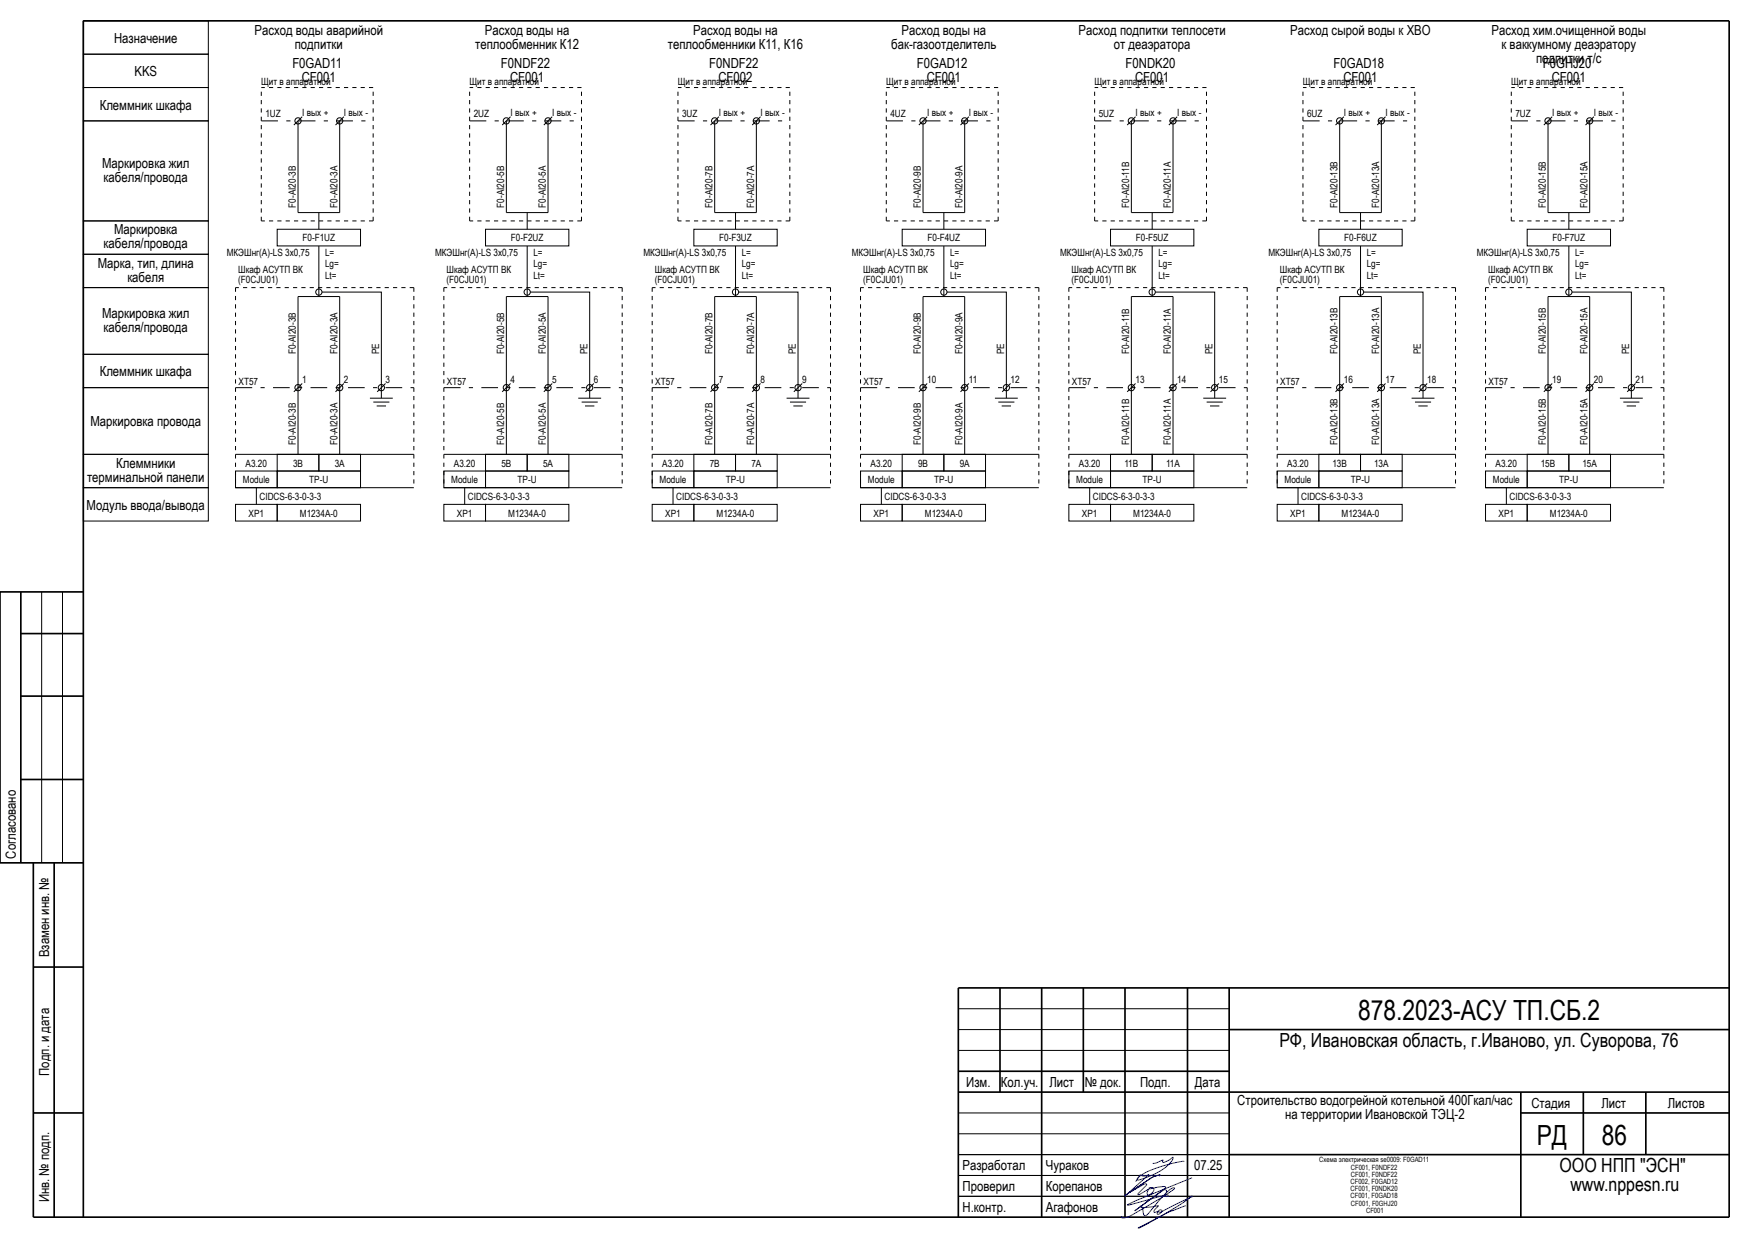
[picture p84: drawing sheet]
<svg xmlns="http://www.w3.org/2000/svg" width="420mm" height="297mm" viewBox="0 0 420 297" stroke-linecap="round" stroke-linejoin="round" font-family="sans-serif">
<defs><g id="words">
<g font-size="6.7">
<text x="325.9" y="244.6">878.2023-АСУ ТП.СБ.2</text>
<text x="368.8" y="274.7">РД</text>
<text x="384.5" y="274.6">86</text>
</g>
<g font-size="4.7">
<text x="307" y="251.1">РФ, Ивановская область, г.Иваново, ул. Суворова, 76</text>
<text x="374.3" y="281.1">ООО НПП &quot;ЭСН&quot;</text>
<text x="376.9" y="285.8">www.nppesn.ru</text>
</g>
<g font-size="3.3">
<text x="27.4" y="10.3">Назначение</text>
<text x="61.1" y="8.4">Расход воды аварийной</text>
<text x="70.7" y="11.7">подпитки</text>
<text x="114" y="11.7">теплообменник К12</text>
<text x="116.4" y="8.4">Расход воды на</text>
<text x="160.3" y="11.7">теплообменники К11, К16</text>
<text x="166.4" y="8.4">Расход воды на</text>
<text x="213.9" y="11.7">бак-газоотделитель</text>
<text x="216.4" y="8.4">Расход воды на</text>
<text x="258.9" y="8.4">Расход подпитки теплосети</text>
<text x="267.3" y="11.7">от деаэратора</text>
<text x="309.6" y="8.4">Расход сырой воды к ХВО</text>
<text x="358" y="8.4">Расход хим.очищенной воды</text>
<text x="360.4" y="11.7">к ваккумному деаэратору</text>
<text x="70.2" y="16.4">F0GAD11</text>
<text x="120.2" y="16.4">F0NDF22</text>
<text x="170.2" y="16.4">F0NDF22</text>
<text x="220.1" y="16.4">F0GAD12</text>
<text x="270.1" y="16.4">F0NDK20</text>
<text x="320.1" y="16.4">F0GAD18</text>
<text x="368.7" y="15">подпитки т/с</text>
<text x="370.3" y="16.4">F0GHJ20</text>
<text x="32.3" y="18.3">KKS</text>
<text x="72.4" y="19.7">CF001</text>
<text x="122.4" y="19.7">CF001</text>
<text x="172.4" y="19.7">CF002</text>
<text x="222.4" y="19.7">CF001</text>
<text x="272.4" y="19.7">CF001</text>
<text x="322.4" y="19.7">CF001</text>
<text x="372.4" y="19.7">CF001</text>
<text x="23.9" y="26.3">Клеммник шкафа</text>
<text x="24.5" y="40.2">Маркировка жил</text>
<text x="24.9" y="43.6">кабеля/провода</text>
<text x="24.9" y="59.6">кабеля/провода</text>
<text x="27.4" y="56.2">Маркировка</text>
<text x="23.5" y="64.2">Марка, тип, длина</text>
<text x="30.6" y="67.6">кабеля</text>
<text x="24.5" y="76.2">Маркировка жил</text>
<text x="24.9" y="79.6">кабеля/провода</text>
<text x="23.9" y="90.3">Клеммник шкафа</text>
<text x="21.7" y="102.3">Маркировка провода</text>
<text x="27.9" y="112.2">Клеммники</text>
<text x="20.9" y="115.6">терминальной панели</text>
<text x="20.8" y="122.3">Модуль ввода/вывода</text>
<text x="3.8" y="206" transform="rotate(-90 3.8 206)">Согласовано</text>
<text x="11.8" y="229.7" transform="rotate(-90 11.8 229.7)">Взамен инв. №</text>
<text x="11.8" y="258.1" transform="rotate(-90 11.8 258.1)">Подп. и дата</text>
<text x="231.9" y="260.8">Изм.</text>
<text x="240.2" y="260.8">Кол.уч.</text>
<text x="251.8" y="260.8">Лист</text>
<text x="260.4" y="260.8">№ док.</text>
<text x="273.6" y="260.8">Подп.</text>
<text x="286.8" y="260.8">Дата</text>
<text x="296.9" y="265.1">Строительство водогрейной котельной 400Гкал/час</text>
<text x="308.4" y="268.4">на территории Ивановской ТЭЦ-2</text>
<text x="367.5" y="265.8">Стадия</text>
<text x="384.3" y="265.8">Лист</text>
<text x="400.3" y="265.8">Листов</text>
<text x="231" y="280.7">Разработал</text>
<text x="251" y="280.8">Чураков</text>
<text x="286.6" y="280.8">07.25</text>
<text x="231" y="285.8">Проверил</text>
<text x="251" y="285.8">Корепанов</text>
<text x="11.8" y="288.5" transform="rotate(-90 11.8 288.5)">Инв. № подп.</text>
<text x="231" y="290.8">Н.контр.</text>
<text x="251" y="290.8">Агафонов</text>
</g>
<g font-size="2.4">
<text x="62.7" y="20.5">Щит в аппаратной</text>
<text x="112.7" y="20.5">Щит в аппаратной</text>
<text x="162.7" y="20.5">Щит в аппаратной</text>
<text x="212.7" y="20.5">Щит в аппаратной</text>
<text x="262.7" y="20.5">Щит в аппаратной</text>
<text x="312.7" y="20.5">Щит в аппаратной</text>
<text x="362.7" y="20.5">Щит в аппаратной</text>
<text x="63.7" y="28">1UZ</text>
<text x="72.6" y="27.9">I вых +</text>
<text x="82.6" y="27.9">I вых -</text>
<text x="113.7" y="28">2UZ</text>
<text x="122.6" y="27.9">I вых +</text>
<text x="132.6" y="27.9">I вых -</text>
<text x="163.7" y="28">3UZ</text>
<text x="172.6" y="27.9">I вых +</text>
<text x="182.6" y="27.9">I вых -</text>
<text x="213.7" y="28">4UZ</text>
<text x="222.6" y="27.9">I вых +</text>
<text x="232.6" y="27.9">I вых -</text>
<text x="263.7" y="28">5UZ</text>
<text x="272.6" y="27.9">I вых +</text>
<text x="282.6" y="27.9">I вых -</text>
<text x="313.7" y="28">6UZ</text>
<text x="322.6" y="27.9">I вых +</text>
<text x="332.6" y="27.9">I вых -</text>
<text x="363.7" y="28">7UZ</text>
<text x="372.6" y="27.9">I вых +</text>
<text x="382.6" y="27.9">I вых -</text>
<text x="71" y="49.8" transform="rotate(-90 71 49.8)">F0-AI20-3B</text>
<text x="81" y="49.8" transform="rotate(-90 81 49.8)">F0-AI20-3A</text>
<text x="121" y="49.8" transform="rotate(-90 121 49.8)">F0-AI20-5B</text>
<text x="131" y="49.8" transform="rotate(-90 131 49.8)">F0-AI20-5A</text>
<text x="171" y="49.8" transform="rotate(-90 171 49.8)">F0-AI20-7B</text>
<text x="181" y="49.8" transform="rotate(-90 181 49.8)">F0-AI20-7A</text>
<text x="221" y="49.8" transform="rotate(-90 221 49.8)">F0-AI20-9B</text>
<text x="231" y="49.8" transform="rotate(-90 231 49.8)">F0-AI20-9A</text>
<text x="271" y="49.8" transform="rotate(-90 271 49.8)">F0-AI20-11B</text>
<text x="281" y="49.8" transform="rotate(-90 281 49.8)">F0-AI20-11A</text>
<text x="321" y="49.8" transform="rotate(-90 321 49.8)">F0-AI20-13B</text>
<text x="331" y="49.8" transform="rotate(-90 331 49.8)">F0-AI20-13A</text>
<text x="371" y="49.8" transform="rotate(-90 371 49.8)">F0-AI20-15B</text>
<text x="381" y="49.8" transform="rotate(-90 381 49.8)">F0-AI20-15A</text>
<text x="72.6" y="57.9">F0-F1UZ</text>
<text x="122.6" y="57.9">F0-F2UZ</text>
<text x="172.6" y="57.9">F0-F3UZ</text>
<text x="222.6" y="57.9">F0-F4UZ</text>
<text x="272.6" y="57.9">F0-F5UZ</text>
<text x="322.6" y="57.9">F0-F6UZ</text>
<text x="372.6" y="57.9">F0-F7UZ</text>
<text x="54.4" y="61.4">МКЭШнг(А)-LS 3х0,75</text>
<text x="57.2" y="65.4">Шкаф АСУТП ВК</text>
<text x="78" y="61.4">L=</text>
<text x="78" y="63.9">Lg=</text>
<text x="104.4" y="61.4">МКЭШнг(А)-LS 3х0,75</text>
<text x="107.2" y="65.4">Шкаф АСУТП ВК</text>
<text x="128" y="61.4">L=</text>
<text x="128" y="63.9">Lg=</text>
<text x="154.4" y="61.4">МКЭШнг(А)-LS 3х0,75</text>
<text x="157.2" y="65.4">Шкаф АСУТП ВК</text>
<text x="178" y="61.4">L=</text>
<text x="178" y="63.9">Lg=</text>
<text x="204.4" y="61.4">МКЭШнг(А)-LS 3х0,75</text>
<text x="207.2" y="65.4">Шкаф АСУТП ВК</text>
<text x="228" y="61.4">L=</text>
<text x="228" y="63.9">Lg=</text>
<text x="254.4" y="61.4">МКЭШнг(А)-LS 3х0,75</text>
<text x="257.2" y="65.4">Шкаф АСУТП ВК</text>
<text x="278" y="61.4">L=</text>
<text x="278" y="63.9">Lg=</text>
<text x="304.4" y="61.4">МКЭШнг(А)-LS 3х0,75</text>
<text x="307.2" y="65.4">Шкаф АСУТП ВК</text>
<text x="328" y="61.4">L=</text>
<text x="328" y="63.9">Lg=</text>
<text x="354.4" y="61.4">МКЭШнг(А)-LS 3х0,75</text>
<text x="357.2" y="65.4">Шкаф АСУТП ВК</text>
<text x="378" y="61.4">L=</text>
<text x="378" y="63.9">Lg=</text>
<text x="57.2" y="67.8">(F0CJU01)</text>
<text x="78" y="66.9">Lt=</text>
<text x="107.2" y="67.8">(F0CJU01)</text>
<text x="128" y="66.9">Lt=</text>
<text x="157.2" y="67.8">(F0CJU01)</text>
<text x="178" y="66.9">Lt=</text>
<text x="207.2" y="67.8">(F0CJU01)</text>
<text x="228" y="66.9">Lt=</text>
<text x="257.2" y="67.8">(F0CJU01)</text>
<text x="278" y="66.9">Lt=</text>
<text x="307.2" y="67.8">(F0CJU01)</text>
<text x="328" y="66.9">Lt=</text>
<text x="357.2" y="67.8">(F0CJU01)</text>
<text x="378" y="66.9">Lt=</text>
<text x="71" y="85" transform="rotate(-90 71 85)">F0-AI20-3B</text>
<text x="81" y="85" transform="rotate(-90 81 85)">F0-AI20-3A</text>
<text x="91" y="85" transform="rotate(-90 91 85)">PE</text>
<text x="121" y="85" transform="rotate(-90 121 85)">F0-AI20-5B</text>
<text x="131" y="85" transform="rotate(-90 131 85)">F0-AI20-5A</text>
<text x="141" y="85" transform="rotate(-90 141 85)">PE</text>
<text x="171" y="85" transform="rotate(-90 171 85)">F0-AI20-7B</text>
<text x="181" y="85" transform="rotate(-90 181 85)">F0-AI20-7A</text>
<text x="191" y="85" transform="rotate(-90 191 85)">PE</text>
<text x="221" y="85" transform="rotate(-90 221 85)">F0-AI20-9B</text>
<text x="231" y="85" transform="rotate(-90 231 85)">F0-AI20-9A</text>
<text x="241" y="85" transform="rotate(-90 241 85)">PE</text>
<text x="271" y="85" transform="rotate(-90 271 85)">F0-AI20-11B</text>
<text x="281" y="85" transform="rotate(-90 281 85)">F0-AI20-11A</text>
<text x="291" y="85" transform="rotate(-90 291 85)">PE</text>
<text x="321" y="85" transform="rotate(-90 321 85)">F0-AI20-13B</text>
<text x="331" y="85" transform="rotate(-90 331 85)">F0-AI20-13A</text>
<text x="341" y="85" transform="rotate(-90 341 85)">PE</text>
<text x="371" y="85" transform="rotate(-90 371 85)">F0-AI20-15B</text>
<text x="381" y="85" transform="rotate(-90 381 85)">F0-AI20-15A</text>
<text x="391" y="85" transform="rotate(-90 391 85)">PE</text>
<text x="57.3" y="92.5">XT57</text>
<text x="72.6" y="91.9">1</text>
<text x="82.5" y="92">2</text>
<text x="92.5" y="92">3</text>
<text x="107.3" y="92.5">XT57</text>
<text x="122.6" y="91.9">4</text>
<text x="132.5" y="92">5</text>
<text x="142.5" y="92">6</text>
<text x="157.3" y="92.5">XT57</text>
<text x="172.6" y="91.9">7</text>
<text x="182.5" y="92">8</text>
<text x="192.5" y="92">9</text>
<text x="207.3" y="92.5">XT57</text>
<text x="222.6" y="91.9">10</text>
<text x="232.5" y="92">11</text>
<text x="242.5" y="92">12</text>
<text x="257.3" y="92.5">XT57</text>
<text x="272.6" y="91.9">13</text>
<text x="282.5" y="92">14</text>
<text x="292.5" y="92">15</text>
<text x="307.3" y="92.5">XT57</text>
<text x="322.6" y="91.9">16</text>
<text x="332.5" y="92">17</text>
<text x="342.5" y="92">18</text>
<text x="357.3" y="92.5">XT57</text>
<text x="372.6" y="91.9">19</text>
<text x="382.5" y="92">20</text>
<text x="392.5" y="92">21</text>
<text x="71" y="106.7" transform="rotate(-90 71 106.7)">F0-AI20-3B</text>
<text x="81" y="106.7" transform="rotate(-90 81 106.7)">F0-AI20-3A</text>
<text x="121" y="106.7" transform="rotate(-90 121 106.7)">F0-AI20-5B</text>
<text x="131" y="106.7" transform="rotate(-90 131 106.7)">F0-AI20-5A</text>
<text x="171" y="106.7" transform="rotate(-90 171 106.7)">F0-AI20-7B</text>
<text x="181" y="106.7" transform="rotate(-90 181 106.7)">F0-AI20-7A</text>
<text x="221" y="106.7" transform="rotate(-90 221 106.7)">F0-AI20-9B</text>
<text x="231" y="106.7" transform="rotate(-90 231 106.7)">F0-AI20-9A</text>
<text x="271" y="106.7" transform="rotate(-90 271 106.7)">F0-AI20-11B</text>
<text x="281" y="106.7" transform="rotate(-90 281 106.7)">F0-AI20-11A</text>
<text x="321" y="106.7" transform="rotate(-90 321 106.7)">F0-AI20-13B</text>
<text x="331" y="106.7" transform="rotate(-90 331 106.7)">F0-AI20-13A</text>
<text x="371" y="106.7" transform="rotate(-90 371 106.7)">F0-AI20-15B</text>
<text x="381" y="106.7" transform="rotate(-90 381 106.7)">F0-AI20-15A</text>
<text x="59" y="111.9">A3.20</text>
<text x="70.3" y="111.9">3B</text>
<text x="80.3" y="111.9">3A</text>
<text x="109" y="111.9">A3.20</text>
<text x="120.3" y="111.9">5B</text>
<text x="130.3" y="111.9">5A</text>
<text x="159" y="111.9">A3.20</text>
<text x="170.3" y="111.9">7B</text>
<text x="180.3" y="111.9">7A</text>
<text x="209" y="111.9">A3.20</text>
<text x="220.3" y="111.9">9B</text>
<text x="230.3" y="111.9">9A</text>
<text x="259" y="111.9">A3.20</text>
<text x="269.8" y="111.9">11B</text>
<text x="279.8" y="111.9">11A</text>
<text x="309" y="111.9">A3.20</text>
<text x="319.8" y="111.9">13B</text>
<text x="329.8" y="111.9">13A</text>
<text x="359" y="111.9">A3.20</text>
<text x="369.8" y="111.9">15B</text>
<text x="379.8" y="111.9">15A</text>
<text x="58.3" y="115.9">Module</text>
<text x="62.3" y="119.9">CIDCS-6-3-0-3-3</text>
<text x="74.2" y="115.9">TP-U</text>
<text x="108.3" y="115.9">Module</text>
<text x="112.3" y="119.9">CIDCS-6-3-0-3-3</text>
<text x="124.2" y="115.9">TP-U</text>
<text x="158.3" y="115.9">Module</text>
<text x="162.3" y="119.9">CIDCS-6-3-0-3-3</text>
<text x="174.2" y="115.9">TP-U</text>
<text x="208.3" y="115.9">Module</text>
<text x="212.3" y="119.9">CIDCS-6-3-0-3-3</text>
<text x="224.2" y="115.9">TP-U</text>
<text x="258.3" y="115.9">Module</text>
<text x="262.3" y="119.9">CIDCS-6-3-0-3-3</text>
<text x="274.2" y="115.9">TP-U</text>
<text x="308.3" y="115.9">Module</text>
<text x="312.3" y="119.9">CIDCS-6-3-0-3-3</text>
<text x="324.2" y="115.9">TP-U</text>
<text x="358.3" y="115.9">Module</text>
<text x="362.3" y="119.9">CIDCS-6-3-0-3-3</text>
<text x="374.2" y="115.9">TP-U</text>
<text x="59.7" y="123.9">XP1</text>
<text x="72" y="123.9">M1234A-0</text>
<text x="109.7" y="123.9">XP1</text>
<text x="122" y="123.9">M1234A-0</text>
<text x="159.7" y="123.9">XP1</text>
<text x="172" y="123.9">M1234A-0</text>
<text x="209.7" y="123.9">XP1</text>
<text x="222" y="123.9">M1234A-0</text>
<text x="259.7" y="123.9">XP1</text>
<text x="272" y="123.9">M1234A-0</text>
<text x="309.7" y="123.9">XP1</text>
<text x="322" y="123.9">M1234A-0</text>
<text x="359.7" y="123.9">XP1</text>
<text x="372" y="123.9">M1234A-0</text>
</g>
<g font-size="1.7">
<text x="316.6" y="278.8">Схема электрическая se0009: F0GAD11</text>
<text x="324.2" y="280.6">CF001, F0NDF22</text>
<text x="324.1" y="284">CF002, F0GAD12</text>
<text x="324.1" y="287.5">CF001, F0GAD18</text>
<text x="324.2" y="285.8">CF001, F0NDK20</text>
<text x="324.2" y="282.3">CF001, F0NDF22</text>
<text x="324.2" y="289.2">CF001, F0GHJ20</text>
<text x="327.9" y="291">CF001</text>
</g>
</g></defs>
<g fill="#000" stroke="#000" stroke-width=".24">
<path d="M70.5 30l2-2zM80.5 30l2-2zM120.5 30l2-2zM130.5 30l2-2zM170.5 30l2-2zM180.5 30l2-2zM220.5 30l2-2zM230.5 30l2-2zM270.5 30l2-2zM280.5 30l2-2zM322.5 28l-2 2zM330.5 30l2-2z"/>
<path d="M370.5 30l2-2zM382.5 28l-2 2zM71.5 29v22zM71.5 51h10zM76.5 51v4zM81.5 29v22zM121.5 29v22zM121.5 51h10zM126.5 51v4zM131.5 29v22zM171.5 29v22zM171.5 51h10z"/>
<path d="M176.5 51v4zM181.5 29v22zM221.5 29v22zM221.5 51h10zM226.5 51v4zM231.5 29v22zM271.5 29v22zM271.5 51h10zM276.5 51v4zM281.5 29v22zM321.5 29v22zM321.5 51h10z"/>
<path d="M326.5 51v4zM331.5 29v22zM371.5 29v22zM371.5 51h10zM376.5 51v4zM381.5 29v22zM71.5 71.1v21.9zM71.5 71.1h10zM76.5 59v12.1zM81.5 71.1v21.9zM121.5 71.1v21.9zM121.5 71.1h10z"/>
<path d="M126.5 59v12.1zM131.5 71.1v21.9zM171.5 71.1v21.9zM171.5 71.1h10zM176.5 59v12.1zM181.5 71.1v21.9zM221.5 71.1v21.9zM221.5 71.1h10zM226.5 59v12.1zM231.5 71.1v21.9zM271.5 71.1v21.9zM271.5 71.1h10z"/>
<path d="M276.5 59v12.1zM281.5 71.1v21.9zM321.5 71.1v21.9zM321.5 71.1h10zM326.5 59v12.1zM331.5 71.1v21.9zM371.5 71.1v21.9zM371.5 71.1h10zM376.5 59v12.1zM381.5 71.1v21.9zM70.5 94l2-2zM71.5 93v16z"/>
<path d="M80.5 94l2-2zM81.5 93v16zM88.8 95.5h5.5zM89.6 96.5h3.9zM90.4 97.4h2.2zM90.5 94l2-2zM91.5 93v2.5zM120.5 94l2-2zM121.5 93v16zM130.5 94l2-2zM131.5 93v16zM138.8 95.5h5.5z"/>
<path d="M139.6 96.5h3.9zM140.4 97.4h2.2zM140.5 94l2-2zM141.5 93v2.5zM170.5 94l2-2zM171.5 93v16zM180.5 94l2-2zM181.5 93v16zM188.8 95.5h5.5zM189.6 96.5h3.9zM190.4 97.4h2.2zM190.5 94l2-2z"/>
<path d="M191.5 93v2.5zM220.5 94l2-2zM221.5 93v16zM230.5 94l2-2zM231.5 93v16zM238.8 95.5h5.5zM239.6 96.5h3.9zM240.4 97.4h2.2zM240.5 94l2-2zM241.5 93v2.5zM270.5 94l2-2zM271.5 93v16z"/>
<path d="M280.5 94l2-2zM281.5 93v16zM288.8 95.5h5.5zM289.6 96.5h3.9zM290.4 97.4h2.2zM290.5 94l2-2zM291.5 93v2.5zM320.5 94l2-2zM321.5 93v16zM330.5 94l2-2zM331.5 93v16zM338.8 95.5h5.5z"/>
<path d="M339.6 96.5h3.9zM340.4 97.4h2.2zM340.5 94l2-2zM341.5 93v2.5zM370.5 94l2-2zM371.5 93v16zM380.5 94l2-2zM381.5 93v16zM388.8 95.5h5.5zM389.6 96.5h3.9zM390.4 97.4h2.2zM390.5 94l2-2z"/>
<path d="M391.5 93v2.5zM56.5 117h42.8zM56.5 109h42.8zM61.5 117v4zM106.5 117h42.8zM106.5 109h42.8zM111.5 117v4zM156.5 117h42.8zM156.5 109h42.8zM161.5 117v4zM206.5 117h42.8zM206.5 109h42.8z"/>
<path d="M211.5 117v4zM256.5 117h42.8zM256.5 109h42.8zM261.5 117v4zM306.5 117h42.8zM306.5 109h42.8zM311.5 117v4zM356.5 117h42.8zM356.5 109h42.8zM361.5 117v4zM10 142v65zM15 142v65z"/>
<path d="M230 252h65zM230 247h65zM230 242h65zM230 277h65zM230 272h65zM230 267h65zM230 287h65zM230 282h65z"/>
</g>
<g fill="#000" stroke="#000" stroke-width=".4">
<path d="M20 5h395zM5 152h15zM5 167h15zM5 187h15zM5 142v65zM8 207v85zM13 207v85zM8 232h12zM230 237h185zM230 257h65zM295 247h120zM8 267h12z"/>
<path d="M230 262h185zM240 237v25zM260 237v25zM295 277h120zM365 267h50zM380 262v15zM395 262v15zM8 292h407zM20 5v287zM230 237v55zM250 237v55zM270 237v55z"/>
<path d="M285 237v55zM295 237v55zM365 262v30zM415 5v287z"/>
</g>
<path d="M20 142h-20v65h20" fill="none" stroke="#000" stroke-width=".4"/>
<path d="M284.2 278.7l-.1-.1a26.7 26.7 0 0 0-10.8 3.7l-.4 .8a14 14 0 0 0 8.5-4.9l.1-.6-2.1 1.3a.32 .32 0 0 1-.4-.2 .32 .32 0 0 1 .1-.4l-1.5 .7-1 .1M284.6 289.2a74 74 0 0 0-11.4 5.4l1.9-.9 4.7-2.6 6.4-4.1-.1 .1-7.4 3.7h-.4a.34 .34 0 0 1-.1-.4 .34 .34 0 0 1 .5-.1 .34 .34 0 0 1 .1 .4 .74 .74 0 0 1-1.1 .5l.4-.6h-.2a.72 .72 0 0 1-1 .1l1-1.5a9.8 9.8 0 0 1-4.2 .3v-.2a.9 .9 0 0 1 .6 1.2l.1 .4a.57 .57 0 0 0 .2 .7 .57 .57 0 0 0 .8-.2l1.1-1.3a20.9 20.9 0 0 1 4.9-5.1h.4l.1 .1-3.4 2.4-5.3 3.1a6.1 6.1 0 0 1-3.9 1.6v-.4M286.1 282.5l-13.4 5.5-2.1 1.1 9.4-2.5a.25 .25 0 0 1 .3 .2 .25 .25 0 0 1-.3 .3l-.3-.5 .3-.5a.48 .48 0 0 0-.1-.6 .48 .48 0 0 0-.6-.1l-7 5.1 7.5-5.6-.2-.2-.3-.1-3.4 .6-.1-.1a.65 .65 0 0 1 1 0 .65 .65 0 0 1-.2 1l-.8 .6a.48 .48 0 0 1-.5-.3 .48 .48 0 0 1 .1-.6l.2-.5-2.2 1.3-.3-.1 2.1-2.3a.56 .56 0 0 0-.9 .1l-3.2 1.8 5.3-3.6 2-.6-2 .6-6.4 4.4 5.7-5.1a1.72 1.72 0 0 1-2 .1l-1.1 1.6" fill="none" stroke="#00f" stroke-width=".24"/>
<g fill="none" stroke="#000" stroke-width=".24">
<path d="M20 13h30v8h-30zM20 5h30v8h-30zM20 29h30v24h-30zM20 21h30v8h-30zM20 53h30v8h-30zM66.5 55h20v4h-20zM116.5 55h20v4h-20zM166.5 55h20v4h-20zM216.5 55h20v4h-20zM266.5 55h20v4h-20zM316.5 55h20v4h-20zM366.5 55h20v4h-20z"/>
<path d="M20 69h30v16h-30zM20 61h30v8h-30zM77.3 70.1h14.2v22.9M127.3 70.1h14.2v22.9M177.3 70.1h14.2v22.9M227.3 70.1h14.2v22.9M277.3 70.1h14.2v22.9M327.3 70.1h14.2v22.9M377.3 70.1h14.2v22.9M20 93h30v16h-30zM20 85h30v8h-30zM20 109h30v8h-30z"/>
<path d="M20 117h30v8h-30zM56.5 113h10v4h-10zM66.5 113h20v4h-20zM66.5 109h10v4h-10zM76.5 109h10v4h-10zM106.5 113h10v4h-10zM116.5 113h20v4h-20zM116.5 109h10v4h-10zM126.5 109h10v4h-10zM156.5 113h10v4h-10zM166.5 113h20v4h-20zM166.5 109h10v4h-10z"/>
<path d="M176.5 109h10v4h-10zM206.5 113h10v4h-10zM216.5 113h20v4h-20zM216.5 109h10v4h-10zM226.5 109h10v4h-10zM256.5 113h10v4h-10zM266.5 113h20v4h-20zM266.5 109h10v4h-10zM276.5 109h10v4h-10zM306.5 113h10v4h-10zM316.5 113h20v4h-20zM316.5 109h10v4h-10z"/>
<path d="M326.5 109h10v4h-10zM356.5 113h10v4h-10zM366.5 113h20v4h-20zM366.5 109h10v4h-10zM376.5 109h10v4h-10zM56.5 121h10v4h-10zM66.5 121h20v4h-20zM106.5 121h10v4h-10zM116.5 121h20v4h-20zM156.5 121h10v4h-10zM166.5 121h20v4h-20zM206.5 121h10v4h-10z"/>
<path d="M216.5 121h20v4h-20zM256.5 121h10v4h-10zM266.5 121h20v4h-20zM306.5 121h10v4h-10zM316.5 121h20v4h-20zM356.5 121h10v4h-10zM366.5 121h20v4h-20z"/>
<circle cx="71.5" cy="29" r=".75"/>
<circle cx="81.5" cy="29" r=".75"/>
<circle cx="121.5" cy="29" r=".75"/>
<circle cx="131.5" cy="29" r=".75"/>
<circle cx="171.5" cy="29" r=".75"/>
<circle cx="181.5" cy="29" r=".75"/>
<circle cx="221.5" cy="29" r=".75"/>
<circle cx="231.5" cy="29" r=".75"/>
<circle cx="271.5" cy="29" r=".75"/>
<circle cx="281.5" cy="29" r=".75"/>
<circle cx="321.5" cy="29" r=".75"/>
<circle cx="331.5" cy="29" r=".75"/>
<circle cx="371.5" cy="29" r=".75"/>
<circle cx="381.5" cy="29" r=".75"/>
<circle cx="76.5" cy="70.1" r=".75"/>
<circle cx="126.5" cy="70.1" r=".75"/>
<circle cx="176.5" cy="70.1" r=".75"/>
<circle cx="226.5" cy="70.1" r=".75"/>
<circle cx="276.5" cy="70.1" r=".75"/>
<circle cx="326.5" cy="70.1" r=".75"/>
<circle cx="376.5" cy="70.1" r=".75"/>
<circle cx="71.5" cy="93" r=".75"/>
<circle cx="81.5" cy="93" r=".75"/>
<circle cx="91.5" cy="93" r=".75"/>
<circle cx="121.5" cy="93" r=".75"/>
<circle cx="131.5" cy="93" r=".75"/>
<circle cx="141.5" cy="93" r=".75"/>
<circle cx="171.5" cy="93" r=".75"/>
<circle cx="181.5" cy="93" r=".75"/>
<circle cx="191.5" cy="93" r=".75"/>
<circle cx="221.5" cy="93" r=".75"/>
<circle cx="231.5" cy="93" r=".75"/>
<circle cx="241.5" cy="93" r=".75"/>
<circle cx="271.5" cy="93" r=".75"/>
<circle cx="281.5" cy="93" r=".75"/>
<circle cx="291.5" cy="93" r=".75"/>
<circle cx="321.5" cy="93" r=".75"/>
<circle cx="331.5" cy="93" r=".75"/>
<circle cx="341.5" cy="93" r=".75"/>
<circle cx="371.5" cy="93" r=".75"/>
<circle cx="381.5" cy="93" r=".75"/>
<circle cx="391.5" cy="93" r=".75"/>
</g>
<g fill="#000" stroke="#000" stroke-width=".24" stroke-dasharray="1 1" stroke-linecap="butt">
<path d="M62.7 21h26.9zM112.7 21h26.9zM162.7 21h26.9zM212.7 21h26.9zM262.7 21h26.9zM312.7 21h26.9zM362.7 21h26.9zM62.7 21v32zM89.6 21v32zM62.7 53h26.9zM112.7 21v32zM139.6 21v32z"/>
<path d="M112.7 53h26.9zM162.7 21v32zM189.6 21v32zM162.7 53h26.9zM212.7 21v32zM239.6 21v32zM212.7 53h26.9zM262.7 21v32zM289.6 21v32zM262.7 53h26.9zM312.7 21v32zM339.6 21v32z"/>
<path d="M312.7 53h26.9zM362.7 21v32zM389.6 21v32zM362.7 53h26.9zM56.5 69v48zM56.5 69h42.8zM99.3 69v48zM106.5 69v48zM106.5 69h42.8zM149.3 69v48zM156.5 69v48zM156.5 69h42.8z"/>
<path d="M199.3 69v48zM206.5 69v48zM206.5 69h42.8zM249.3 69v48zM256.5 69v48zM256.5 69h42.8zM299.3 69v48zM306.5 69v48zM306.5 69h42.8zM349.3 69v48zM356.5 69v48zM356.5 69h42.8z"/>
<path d="M399.3 69v48z"/>
</g>
<g fill="#000" stroke="#000" stroke-width=".24" stroke-dasharray="4 2 1 2" stroke-linecap="butt">
<path d="M62.7 29h26.9zM112.7 29h26.9zM162.7 29h26.9zM212.7 29h26.9zM262.7 29h26.9zM312.7 29h26.9zM362.7 29h26.9zM56.5 93h42.8zM106.5 93h42.8zM156.5 93h42.8zM206.5 93h42.8zM256.5 93h42.8z"/>
<path d="M306.5 93h42.8zM356.5 93h42.8z"/>
</g>
<use href="#words"/>
</svg>
